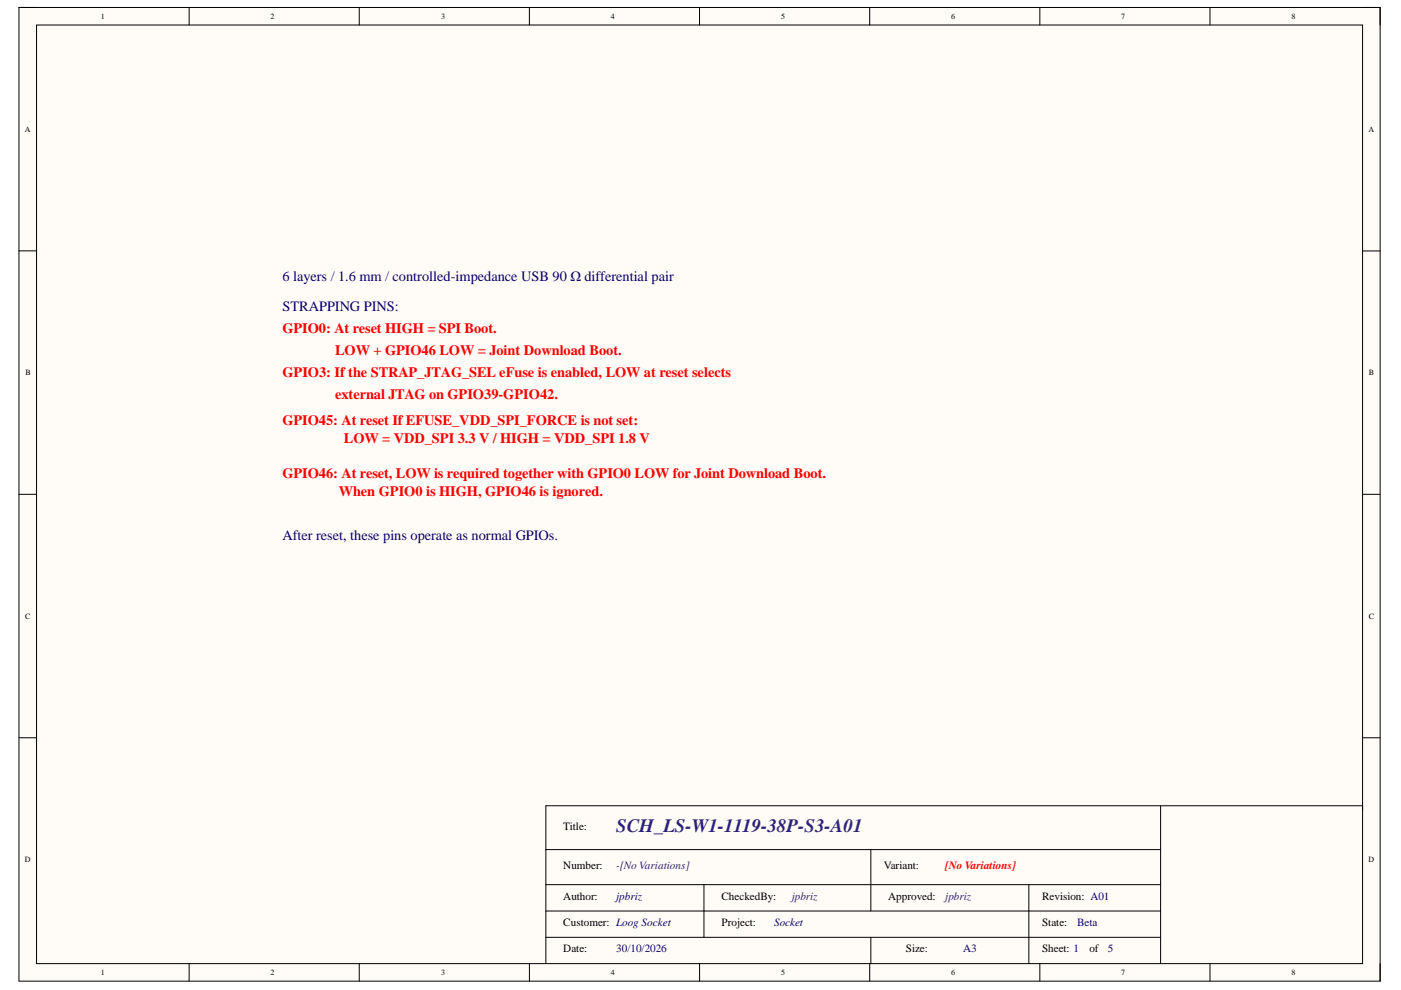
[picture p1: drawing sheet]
<svg xmlns="http://www.w3.org/2000/svg" width="297mm" height="210mm" viewBox="0 0 297 210" stroke-linecap="round" stroke-linejoin="round" font-family="sans-serif">
<defs><g id="words">
<text font-size="4" fill="#351c75" x="130.6" y="176.5">SCH_LS-W1-1119-38P-S3-A01</text>
<g font-size="3" fill="#000080">
<text x="59.9" y="59.5">6 layers / 1.6 mm / controlled-impedance USB 90 Ω differential pair</text>
<text x="59.9" y="66">STRAPPING PINS:</text>
<text x="59.9" y="114.4">After reset, these pins operate as normal GPIOs.</text>
</g>
<g font-size="3" fill="#f00">
<text x="59.9" y="70.7">GPIO0: At reset HIGH = SPI Boot.</text>
<text x="71.1" y="75.3">LOW + GPIO46 LOW = Joint Download Boot.</text>
<text x="59.9" y="80">GPIO3: If the STRAP_JTAG_SEL eFuse is enabled, LOW at reset selects</text>
<text x="71.1" y="84.6">external JTAG on GPIO39-GPIO42.</text>
<text x="59.9" y="90.2">GPIO45: At reset If EFUSE_VDD_SPI_FORCE is not set:</text>
<text x="72.9" y="93.9">LOW = VDD_SPI 3.3 V / HIGH = VDD_SPI 1.8 V</text>
<text x="59.9" y="101.4">GPIO46: At reset, LOW is required together with GPIO0 LOW for Joint Download Boot.</text>
<text x="71.8" y="105.1">When GPIO0 is HIGH, GPIO46 is ignored.</text>
</g>
<g font-size="2.4">
<text x="119.4" y="175.9">Title:</text>
<text x="119.4" y="184.3">Number:</text>
<text x="187.4" y="184.3">Variant:</text>
<text x="119.4" y="190.8">Author:</text>
<text x="153" y="190.8">CheckedBy:</text>
<text x="188.3" y="190.8">Approved:</text>
<text x="220.9" y="190.8">Revision: A01</text>
<text x="119.4" y="196.4">Customer: Loog Socket</text>
<text x="153" y="196.4">Project:</text>
<text x="220.9" y="196.4">State:</text>
<text x="119.4" y="201.9">Date:</text>
<text x="192.1" y="201.9">Size:</text>
<text x="220.9" y="201.9">Sheet: 1</text>
<text x="231" y="201.9">of</text>
</g>
<g font-size="2.4" fill="#351c75">
<text x="130.6" y="184.3">-[No Variations]</text>
<text x="167.9" y="190.8">jpbriz</text>
<text x="200.4" y="190.8">jpbriz</text>
</g>
<text font-size="2.4" fill="#f00" x="200.4" y="184.3">[No Variations]</text>
<g font-size="2.4" fill="#000080">
<text x="130.6" y="190.8">jpbriz</text>
<text x="164.1" y="196.4">Socket</text>
<text x="228.4" y="196.4">Beta</text>
<text x="130.6" y="201.9">30/10/2026</text>
<text x="204.2" y="201.9">A3</text>
<text x="234.9" y="201.9">5</text>
</g>
<g font-size="1.7">
<text x="21.4" y="4">1</text>
<text x="57.3" y="4">2</text>
<text x="93.5" y="4">3</text>
<text x="129.5" y="4">4</text>
<text x="165.6" y="4">5</text>
<text x="201.7" y="4">6</text>
<text x="237.7" y="4">7</text>
<text x="273.8" y="4">8</text>
<text x="5.3" y="28">A</text>
<text x="290.1" y="28">A</text>
<text x="5.4" y="79.6">B</text>
<text x="290.2" y="79.6">B</text>
<text x="5.3" y="131.2">C</text>
<text x="290.2" y="131.2">C</text>
<text x="5.3" y="182.8">D</text>
<text x="290.2" y="182.8">D</text>
<text x="21.4" y="206.8">1</text>
<text x="57.3" y="206.8">2</text>
<text x="93.5" y="206.8">3</text>
<text x="129.5" y="206.8">4</text>
<text x="165.6" y="206.8">5</text>
<text x="201.7" y="206.8">6</text>
<text x="237.7" y="206.8">7</text>
<text x="273.8" y="206.8">8</text>
</g>
</g></defs>
<path d="M4 1.6h288.6v206.4h-288.6z" fill-rule="evenodd" fill="#fffcf8"/>
<path d="M4 1.6h288.6v206.4h-288.6z" fill="none" stroke="#000" stroke-width=".21"/>
<path d="M7.8 5.3h281.1v199h-281.1z" fill-rule="evenodd" fill="#fffcf8"/>
<g fill="none" stroke="#000" stroke-width=".21">
<path d="M4 1.6h3.7M7.8 5.3h281.1v199h-281.1zM40.1 1.6v3.7M76.2 1.6v3.7M112.2 1.6v3.7M148.3 1.6v3.7M184.4 1.6v3.7M220.5 1.6v3.7M256.5 1.6v3.7M288.9 1.6h3.7v3.7M4 53.2h3.7M288.9 53.2h3.7"/>
<path d="M4 104.8h3.7M288.9 104.8h3.7M4 156.4h3.7M288.9 156.4h3.7M246.1 170.8v33.5M288.9 171.8v-1h-173.2v33.5M115.7 180.1h130.4M115.7 198.7h130.4M115.7 193.2h130.4M115.7 187.6h130.4M149.3 187.6v11.1M184.6 180.1v13.1"/>
<path d="M184.6 198.7v5.6M218.1 187.6v16.7M40.1 204.3v3.7M76.2 204.3v3.7M112.2 204.3v3.7M148.3 204.3v3.7M184.4 204.3v3.7M220.5 204.3v3.7M256.5 204.3v3.7M292.6 204.3v3.7"/>
</g>
<use href="#words"/>
</svg>
